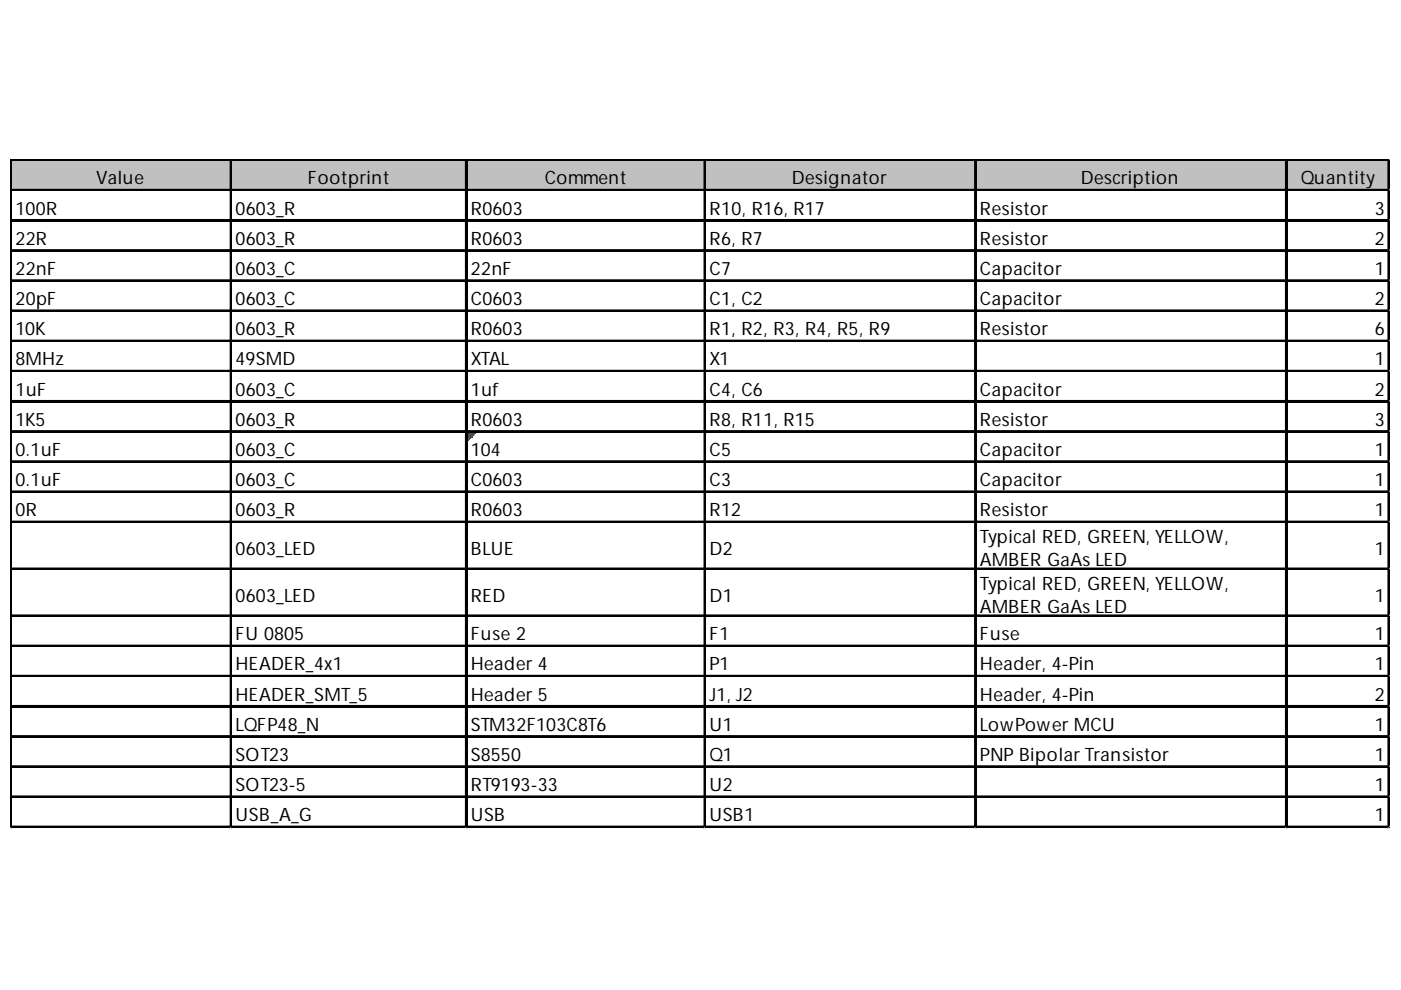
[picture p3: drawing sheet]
<svg xmlns="http://www.w3.org/2000/svg" width="297mm" height="210mm" viewBox="0 0 297 210" stroke-linecap="round" stroke-linejoin="round" font-family="sans-serif">
<defs><g id="words">
<g font-size="3.9">
<text x="20.4" y="39.1">Value</text>
<text x="65.3" y="39.1">Footprint</text>
<text x="115.5" y="39.1">Comment</text>
<text x="167.9" y="39.1">Designator</text>
<text x="229.1" y="39.1">Description</text>
<text x="275.8" y="39.1">Quantity</text>
<text x="3.3" y="45.5">100R</text>
<text x="49.9" y="45.5">0603_R</text>
<text x="99.8" y="45.5">R0603</text>
<text x="150.4" y="45.5">R10, R16, R17</text>
<text x="207.8" y="45.5">Resistor</text>
<text x="291.5" y="45.5">3</text>
<text x="3.3" y="51.9">22R</text>
<text x="49.9" y="51.9">0603_R</text>
<text x="99.8" y="51.9">R0603</text>
<text x="150.4" y="51.9">R6, R7</text>
<text x="207.8" y="51.9">Resistor</text>
<text x="291.5" y="51.9">2</text>
<text x="3.3" y="58.3">22nF</text>
<text x="49.9" y="58.3">0603_C</text>
<text x="99.8" y="58.3">22nF</text>
<text x="150.4" y="58.3">C7</text>
<text x="207.8" y="58.3">Capacitor</text>
<text x="291.5" y="58.3">1</text>
<text x="3.3" y="64.7">20pF</text>
<text x="49.9" y="64.7">0603_C</text>
<text x="99.8" y="64.7">C0603</text>
<text x="150.4" y="64.7">C1, C2</text>
<text x="207.8" y="64.7">Capacitor</text>
<text x="291.5" y="64.7">2</text>
<text x="3.3" y="71.1">10K</text>
<text x="49.9" y="71.1">0603_R</text>
<text x="99.8" y="71.1">R0603</text>
<text x="150.4" y="71.1">R1, R2, R3, R4, R5, R9</text>
<text x="207.8" y="71.1">Resistor</text>
<text x="291.5" y="71.1">6</text>
<text x="3.3" y="77.5">8MHz</text>
<text x="49.9" y="77.5">49SMD</text>
<text x="99.8" y="77.5">XTAL</text>
<text x="150.4" y="77.5">X1</text>
<text x="291.5" y="77.5">1</text>
<text x="3.3" y="83.9">1uF</text>
<text x="49.9" y="83.9">0603_C</text>
<text x="99.8" y="83.9">1uf</text>
<text x="150.4" y="83.9">C4, C6</text>
<text x="207.8" y="83.9">Capacitor</text>
<text x="291.5" y="83.9">2</text>
<text x="3.3" y="90.3">1K5</text>
<text x="49.9" y="90.3">0603_R</text>
<text x="99.8" y="90.3">R0603</text>
<text x="150.4" y="90.3">R8, R11, R15</text>
<text x="207.8" y="90.3">Resistor</text>
<text x="291.5" y="90.3">3</text>
<text x="3.3" y="96.7">0.1uF</text>
<text x="49.9" y="96.7">0603_C</text>
<text x="99.8" y="96.7">104</text>
<text x="150.4" y="96.7">C5</text>
<text x="207.8" y="96.7">Capacitor</text>
<text x="291.5" y="96.7">1</text>
<text x="3.3" y="103.1">0.1uF</text>
<text x="49.9" y="103.1">0603_C</text>
<text x="99.8" y="103.1">C0603</text>
<text x="150.4" y="103.1">C3</text>
<text x="207.8" y="103.1">Capacitor</text>
<text x="291.5" y="103.1">1</text>
<text x="3.3" y="109.4">0R</text>
<text x="49.9" y="109.4">0603_R</text>
<text x="99.8" y="109.4">R0603</text>
<text x="150.4" y="109.4">R12</text>
<text x="207.8" y="109.4">Resistor</text>
<text x="291.5" y="109.4">1</text>
<text x="49.9" y="117.6">0603_LED</text>
<text x="99.8" y="117.6">BLUE</text>
<text x="150.4" y="117.6">D2</text>
<text x="207.8" y="115.1">Typical RED, GREEN, YELLOW,</text>
<text x="291.5" y="117.6">1</text>
<text x="207.8" y="120.1">AMBER GaAs LED</text>
<text x="207.8" y="125.1">Typical RED, GREEN, YELLOW,</text>
<text x="49.9" y="127.6">0603_LED</text>
<text x="99.8" y="127.6">RED</text>
<text x="150.4" y="127.6">D1</text>
<text x="207.8" y="130.1">AMBER GaAs LED</text>
<text x="291.5" y="127.6">1</text>
<text x="49.9" y="135.7">FU 0805</text>
<text x="99.8" y="135.7">Fuse 2</text>
<text x="150.4" y="135.7">F1</text>
<text x="207.8" y="135.7">Fuse</text>
<text x="291.5" y="135.7">1</text>
<text x="49.9" y="142.1">HEADER_4x1</text>
<text x="99.8" y="142.1">Header 4</text>
<text x="150.4" y="142.1">P1</text>
<text x="207.8" y="142.1">Header, 4-Pin</text>
<text x="291.5" y="142.1">1</text>
<text x="49.9" y="148.5">HEADER_SMT_5</text>
<text x="99.8" y="148.5">Header 5</text>
<text x="150.4" y="148.5">J1, J2</text>
<text x="207.8" y="148.5">Header, 4-Pin</text>
<text x="291.5" y="148.5">2</text>
<text x="49.9" y="154.9">LQFP48_N</text>
<text x="99.8" y="154.9">STM32F103C8T6</text>
<text x="150.4" y="154.9">U1</text>
<text x="207.8" y="154.9">LowPower MCU</text>
<text x="291.5" y="154.9">1</text>
<text x="49.9" y="161.3">SOT23</text>
<text x="99.8" y="161.3">S8550</text>
<text x="150.4" y="161.3">Q1</text>
<text x="207.8" y="161.3">PNP Bipolar Transistor</text>
<text x="291.5" y="161.3">1</text>
<text x="49.9" y="167.7">SOT23-5</text>
<text x="99.8" y="167.7">RT9193-33</text>
<text x="150.4" y="167.7">U2</text>
<text x="291.5" y="167.7">1</text>
<text x="49.9" y="174.1">USB_A_G</text>
<text x="99.8" y="174.1">USB</text>
<text x="150.4" y="174.1">USB1</text>
<text x="291.5" y="174.1">1</text>
</g>
</g></defs>
<path d="M2.5 34.1h292.2v6.5h-292.2z" fill="#c0c0c0"/>
<path d="M99.1 91.7h1.8" fill="none" stroke="#008000" stroke-width=".36"/>
<path d="M99.1 91.7h1.8v.4h-1.8z" fill="#008000"/>
<path d="M99.1 92.1h1.4" fill="none" stroke="#008000" stroke-width=".36"/>
<path d="M99.1 92.1h1.4v.3h-1.4z" fill="#008000"/>
<path d="M99.1 92.4h1.1" fill="none" stroke="#008000" stroke-width=".36"/>
<path d="M99.1 92.4h1.1v.4h-1.1z" fill="#008000"/>
<path d="M99.1 92.8h.7" fill="none" stroke="#008000" stroke-width=".36"/>
<path d="M99.1 92.8h.7v.3h-.7z" fill="#008000"/>
<path d="M99.1 93.1h.4" fill="none" stroke="#008000" stroke-width=".36"/>
<path d="M99.1 93.1h.4v.4h-.4z" fill="#008000"/>
<g fill="none" stroke="#000" stroke-width=".36">
<path d="M2.2 33.8v141.8M2.4 33.8v141.8M2.6 33.8h292.1M2.6 34h292.1M48.9 34.2v141.4M49 34.2v141.4M98.7 34.2v141.4M98.9 34.2v141.4M149.3 34.2v141.4M149.5 34.2v141.4M206.7 34.2v141.4M206.9 34.2v141.4"/>
<path d="M272.6 34.2v141.4M272.8 34.2v141.4M294.3 34.2v141.4M2.6 40.2h292.1M2.6 40.4h292.1M2.6 46.6h292.1M2.6 46.8h292.1M2.6 53h292.1M2.6 53.2h292.1M2.6 59.4h292.1M2.6 59.6h292.1M2.6 65.8h292.1"/>
<path d="M2.6 66h292.1M2.6 72.2h292.1M2.6 72.4h292.1M2.6 78.6h292.1M2.6 78.8h292.1M2.6 85h292.1M2.6 85.2h292.1M2.6 91.4h292.1M2.6 91.6h292.1M2.6 97.8h292.1M2.6 97.9h292.1M2.6 104.2h292.1"/>
<path d="M2.6 104.3h292.1M2.6 110.6h292.1M2.6 110.7h292.1M2.6 120.5h292.1M2.6 120.7h292.1M2.6 130.5h292.1M2.6 130.6h292.1M2.6 136.9h292.1M2.6 137h292.1M2.6 143.2h292.1M2.6 143.4h292.1M2.6 149.6h292.1"/>
<path d="M2.6 149.8h292.1M2.6 156h292.1M2.6 156.2h292.1M2.6 162.4h292.1M2.6 162.6h292.1M2.6 168.8h292.1M2.6 169h292.1M2.6 175.2h292.1M2.6 175.4h292.1"/>
</g>
<path d="M294.5 34.2v141.4" fill="none" stroke="#000" stroke-width=".33"/>
<path d="M2.2 175.6h.1" fill="none" stroke="#dadcdd" stroke-width=".36"/>
<path d="M2.2 175.6h.4z" fill="#dadcdd"/>
<path d="M48.9 175.6h.1" fill="none" stroke="#dadcdd" stroke-width=".36"/>
<path d="M48.9 175.6h.3z" fill="#dadcdd"/>
<path d="M98.7 175.6h.1" fill="none" stroke="#dadcdd" stroke-width=".36"/>
<path d="M98.7 175.6h.4z" fill="#dadcdd"/>
<path d="M149.3 175.6h.1" fill="none" stroke="#dadcdd" stroke-width=".36"/>
<path d="M149.3 175.6h.4z" fill="#dadcdd"/>
<path d="M206.7 175.6h.1" fill="none" stroke="#dadcdd" stroke-width=".36"/>
<path d="M206.7 175.6h.4z" fill="#dadcdd"/>
<path d="M272.6 175.6h.1" fill="none" stroke="#dadcdd" stroke-width=".36"/>
<path d="M272.6 175.6h.4z" fill="#dadcdd"/>
<path d="M294.3 175.6h.1" fill="none" stroke="#dadcdd" stroke-width=".36"/>
<path d="M294.3 175.6h.4z" fill="#dadcdd"/>
<use href="#words"/>
</svg>
